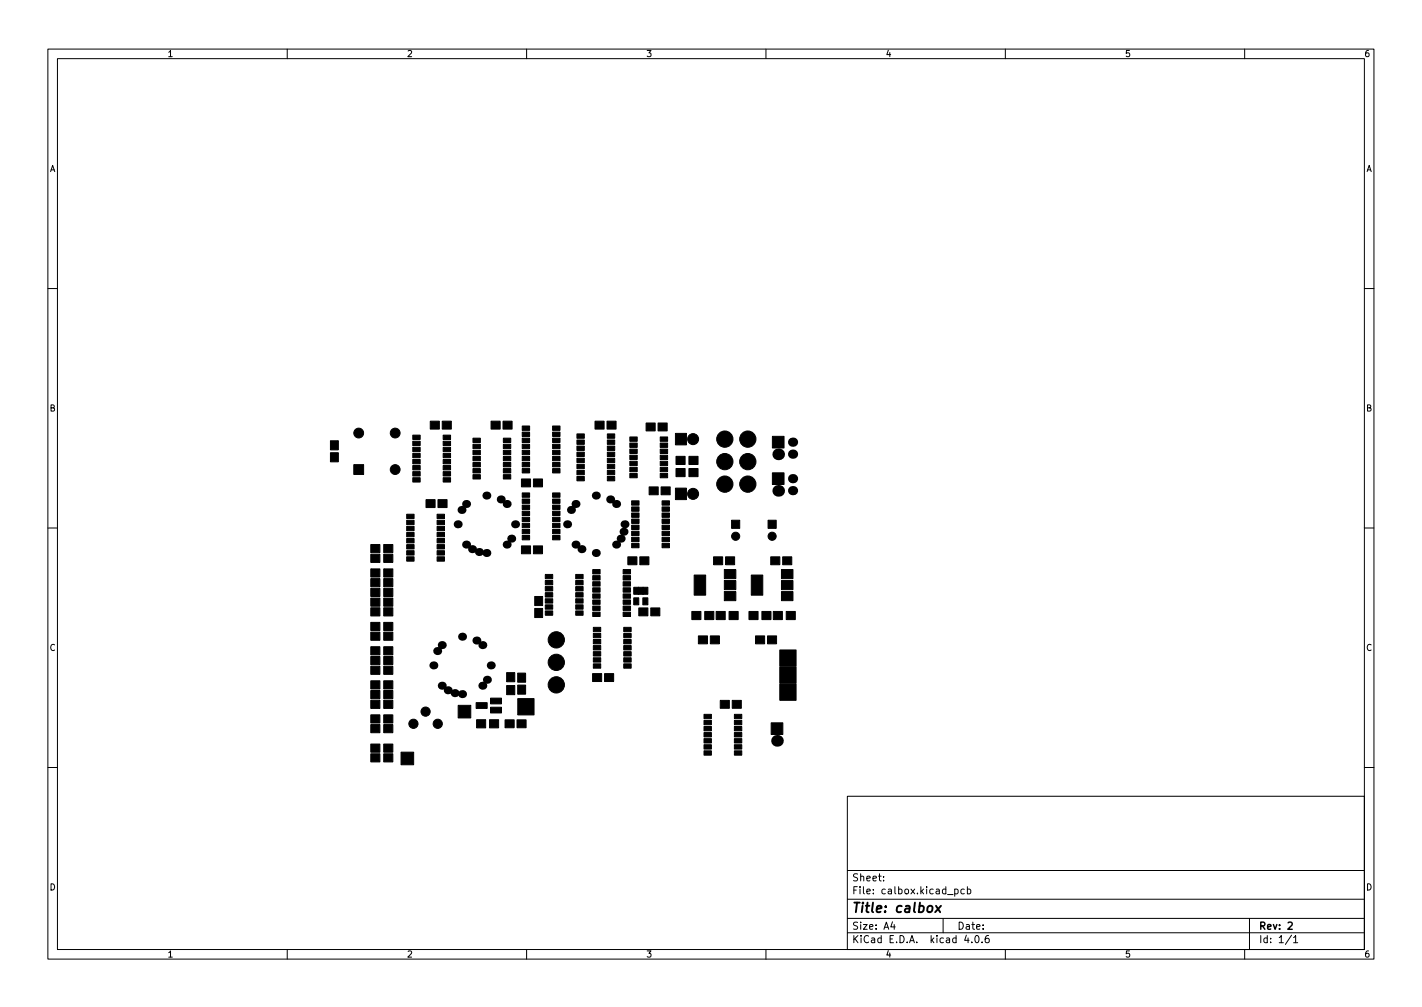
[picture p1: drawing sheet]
<svg xmlns="http://www.w3.org/2000/svg" width="297mm" height="210mm" viewBox="0 0 297 210" stroke-linecap="round" stroke-linejoin="round" font-family="sans-serif">
<defs><g id="words">
<text font-size="2.8" x="178" y="190.6">Title: calbox</text>
<g font-size="2.1">
<text x="178" y="184">Sheet:</text>
<text x="178" y="186.7">File: calbox.kicad_pcb</text>
<text x="178" y="196.9">KiCad E.D.A. kicad 4.0.6</text>
<text x="178" y="194.1">Size: A4</text>
<text x="200" y="194.1">Date:</text>
<text x="263" y="194.1">Rev: 2</text>
<text x="263" y="196.9">Id: 1/1</text>
</g>
<g font-size="1.8">
<text x="35" y="11.9">1</text>
<text x="85" y="11.9">2</text>
<text x="135" y="11.9">3</text>
<text x="185" y="11.9">4</text>
<text x="235" y="11.9">5</text>
<text x="285" y="11.9">6</text>
<text x="10.3" y="35.9">A</text>
<text x="285.3" y="35.9">A</text>
<text x="10.3" y="85.9">B</text>
<text x="285.3" y="85.9">B</text>
<text x="10.3" y="135.9">C</text>
<text x="285.3" y="135.9">C</text>
<text x="10.3" y="185.9">D</text>
<text x="285.3" y="185.9">D</text>
<text x="35" y="199.9">1</text>
<text x="85" y="199.9">2</text>
<text x="135" y="199.9">3</text>
<text x="185" y="199.9">4</text>
<text x="235" y="199.9">5</text>
<text x="285" y="199.9">6</text>
</g>
</g></defs>
<g fill="none" stroke="#000" stroke-width=".21">
<path d="M10 10.2h277v190.1h-277zM12 12.2h273v186.1h-273zM60 10.2v2M110 10.2v2M160 10.2v2M210 10.2v2M260 10.2v2M10 60.2h2M285 60.2h2M10 110.2h2M285 110.2h2M10 160.2h2"/>
<path d="M177 166.3h108v32h-108zM285 160.2h2M60 198.3v2M110 198.3v2M160 198.3v2M177 194.8h108M177 191.8h108M177 187.8h108M177 181.8h108M184.6 183.8v.1M184.6 183v.1M186.4 192.5l-.3 1h.9"/>
<path d="M186.8 193v1M197 191.8v3M199.4 185.7l.5-.1 .2 .3-.1 .7h-.6M199.4 185.6v1.5M201.4 185.7l-.4-.1-.3 .3 .2 .7h.5M201.9 195.3l-.4 1h.9M202.1 185.7l.4-.1 .3 .3-.2 .7h-.5M202.1 185.1v1.5M203 196.7v.1M203.9 195.4l.1-.1a.8 .8 0 0 1 .5 .8 .8 .8 0 0 1-.5 .7 1 1 0 0 1-.1-1.4zM205.1 196.7v.1M206.5 195.3l-.4 .1a1.01 1.01 0 0 0 0 1.4l.5-.1v-.5l-.2-.3-.5 .1-.1 .2"/>
<path d="M210 198.3v2M260 198.3v2M261 191.8v6.5M269.8 195.3l-1.3 1.9M270.2 195.8l.4-.5v1.5M270.2 196.8h.9"/>
</g>
<path d="M269.1 192.7l.5-.2 .3 .5-.9 1h.9" fill="none" stroke="#000" stroke-width=".3"/>
<path d="M195.5 189.1l.9 1.4M196.6 189.1l-1.3 1.4" fill="none" stroke="#000" stroke-width=".4"/>
<g fill="#000" stroke="#000" stroke-width=".21">
<path d="M69 92h1.7v1.9h-1.7zM69 94.5h1.7v1.9h-1.7zM73.9 97h2.1v2.1h-2.1zM86.2 99.7h1.6v1h-1.6zM86.2 98.5h1.6v.9h-1.6zM86.2 97.2h1.6v.9h-1.6zM86.2 95.9h1.6v.9h-1.6zM86.2 94.7h1.6v.9h-1.6zM86.2 93.4h1.6v.9h-1.6zM86.2 92.1h1.6v.9h-1.6zM86.2 90.9h1.6v.9h-1.6zM89.9 87.9h1.9v1.7h-1.9z"/>
<path d="M92.6 90.9h1.5v.9h-1.5zM92.6 93.4h1.5v.9h-1.5zM92.6 94.7h1.5v.9h-1.5zM92.6 95.9h1.5v.9h-1.5zM92.6 97.2h1.5v.9h-1.5zM92.6 98.5h1.5v.9h-1.5zM92.6 99.7h1.5v1h-1.5zM92.6 92.1h1.5v.9h-1.5zM92.4 87.9h1.9v1.7h-1.9zM98.8 91.5h1.5v.9h-1.5zM98.8 92.8h1.5v.9h-1.5zM98.8 94h1.5v.9h-1.5z"/>
<path d="M98.8 95.3h1.5v.9h-1.5zM98.8 96.6h1.5v.9h-1.5zM98.8 97.8h1.5v.9h-1.5zM98.8 99.1h1.5v.9h-1.5zM102.6 87.9h1.9v1.7h-1.9zM105.1 99.1h1.6v.9h-1.6zM105.1 97.8h1.6v.9h-1.6zM105.1 95.3h1.6v.9h-1.6zM105.1 94h1.6v.9h-1.6zM105.1 92.8h1.6v.9h-1.6zM105.1 91.5h1.6v.9h-1.6zM105.1 96.6h1.6v.9h-1.6z"/>
<path d="M105.1 87.9h1.9v1.7h-1.9zM109.1 97.8h1.5v.9h-1.5zM109.1 95.3h1.5v.9h-1.5zM109.1 94h1.5v.9h-1.5zM109.1 92.8h1.5v.9h-1.5zM109.1 91.5h1.5v.9h-1.5zM109.1 90.2h1.5v.9h-1.5zM109.1 88.9h1.5v1h-1.5zM109.1 96.6h1.5v.9h-1.5zM115.4 88.9h1.6v1h-1.6zM115.4 90.2h1.6v.9h-1.6zM115.4 91.5h1.6v.9h-1.6z"/>
<path d="M115.4 92.8h1.6v.9h-1.6zM115.4 94h1.6v.9h-1.6zM115.4 95.3h1.6v.9h-1.6zM115.4 96.6h1.6v.9h-1.6zM115.4 97.8h1.6v.9h-1.6zM120.5 99.5h1.6v.9h-1.6zM120.5 98.2h1.6v.9h-1.6zM120.5 96.9h1.6v1h-1.6zM120.5 95.7h1.6v.9h-1.6zM120.5 94.4h1.6v.9h-1.6zM120.5 93.1h1.6v.9h-1.6zM120.5 91.9h1.6v.9h-1.6z"/>
<path d="M120.5 90.6h1.6v.9h-1.6zM124.3 87.9h1.9v1.7h-1.9zM126.9 90.6h1.5v.9h-1.5zM126.9 93.1h1.5v.9h-1.5zM126.9 94.4h1.5v.9h-1.5zM126.9 95.7h1.5v.9h-1.5zM126.9 96.9h1.5v1h-1.5zM126.9 98.2h1.5v.9h-1.5zM126.9 99.5h1.5v.9h-1.5zM126.9 91.9h1.5v.9h-1.5zM126.8 87.9h1.9v1.7h-1.9zM131.6 91.2h1.5v.9h-1.5z"/>
<path d="M131.6 92.5h1.5v.9h-1.5zM131.6 93.8h1.5v.9h-1.5zM131.6 95h1.5v1h-1.5zM131.6 96.3h1.5v.9h-1.5zM131.6 97.6h1.5v.9h-1.5zM131.6 98.9h1.5v.9h-1.5zM135 88.3h1.9v1.7h-1.9zM137.9 98.9h1.6v.9h-1.6zM137.9 97.6h1.6v.9h-1.6zM137.9 95h1.6v1h-1.6zM137.9 93.8h1.6v.9h-1.6zM137.9 92.5h1.6v.9h-1.6z"/>
<path d="M137.9 91.2h1.6v.9h-1.6zM137.9 96.3h1.6v.9h-1.6zM137.5 88.3h1.9v1.7h-1.9zM141.2 97.8h1.9v1.7h-1.9zM141.2 95.3h1.9v1.7h-1.9zM141.1 90.5h2.3v2.4h-2.3zM143.9 97.8h1.9v1.7h-1.9zM143.9 95.3h1.9v1.7h-1.9zM161.3 91.1h2.5v2.4h-2.5zM77.5 115.7h1.9v1.7h-1.9zM77.5 118.8h1.9v1.7h-1.9zM77.5 113.7h1.9v1.7h-1.9z"/>
<path d="M80.2 115.7h1.9v1.7h-1.9zM80.2 118.8h1.9v1.7h-1.9zM80.2 113.7h1.9v1.7h-1.9zM85 116.3h1.5v.9h-1.5zM85 115h1.5v.9h-1.5zM85 113.7h1.5v.9h-1.5zM85 112.4h1.5v1h-1.5zM85 111.2h1.5v.9h-1.5zM85 109.9h1.5v.9h-1.5zM85 108.6h1.5v.9h-1.5zM85 107.4h1.5v.9h-1.5zM89 104.3h1.9v1.7h-1.9z"/>
<path d="M91.3 107.4h1.5v.9h-1.5zM91.3 109.9h1.5v.9h-1.5zM91.3 111.2h1.5v.9h-1.5zM91.3 112.4h1.5v1h-1.5zM91.3 113.7h1.5v.9h-1.5zM91.3 115h1.5v.9h-1.5zM91.3 116.3h1.5v.9h-1.5zM91.3 108.6h1.5v.9h-1.5zM91.5 104.3h1.9v1.7h-1.9zM108.9 100h1.9v1.7h-1.9zM108.9 114h1.9v1.6h-1.9zM109.1 111.8h1.5v.9h-1.5z"/>
<path d="M109.1 109.3h1.5v.9h-1.5zM109.1 108h1.5v.9h-1.5zM109.1 106.7h1.5v.9h-1.5zM109.1 105.5h1.5v.9h-1.5zM109.1 104.2h1.5v.9h-1.5zM109.1 102.9h1.5v.9h-1.5zM109.1 110.5h1.5v.9h-1.5zM111.4 100h1.9v1.7h-1.9zM111.4 114h1.9v1.6h-1.9zM115.4 102.9h1.6v.9h-1.6zM115.4 104.2h1.6v.9h-1.6zM115.4 105.5h1.6v.9h-1.6z"/>
<path d="M115.4 106.7h1.6v.9h-1.6zM115.4 108h1.6v.9h-1.6zM115.4 109.3h1.6v.9h-1.6zM115.4 110.5h1.6v.9h-1.6zM115.4 111.8h1.6v.9h-1.6zM123.8 118.9h1.6v.9h-1.6zM130.2 118.9h1.5v.9h-1.5zM131.2 116.3h1.9v1.6h-1.9zM131.9 113.5h1.6v.9h-1.6zM131.9 112.2h1.6v.9h-1.6zM131.9 110.9h1.6v.9h-1.6zM131.9 109.6h1.6v1h-1.6z"/>
<path d="M131.9 108.4h1.6v.9h-1.6zM131.9 107.1h1.6v.9h-1.6zM131.9 105.8h1.6v.9h-1.6zM131.9 104.6h1.6v.9h-1.6zM133.6 116.3h1.9v1.6h-1.9zM135.6 101.7h1.9v1.6h-1.9zM138.3 104.6h1.5v.9h-1.5zM138.3 107.1h1.5v.9h-1.5zM138.3 108.4h1.5v.9h-1.5zM138.3 109.6h1.5v1h-1.5zM138.3 110.9h1.5v.9h-1.5zM138.3 112.2h1.5v.9h-1.5z"/>
<path d="M138.3 113.5h1.5v.9h-1.5zM138.3 105.8h1.5v.9h-1.5zM138.1 101.7h1.9v1.6h-1.9zM141.1 101.9h2.3v2.4h-2.3zM149.1 116.3h1.9v1.6h-1.9zM152.8 108.6h1.7v1.7h-1.7zM151.6 116.3h1.9v1.6h-1.9zM151.3 118.9h2.4v1.9h-2.4zM160.4 108.6h1.7v1.7h-1.7zM161.3 98.7h2.5v2.5h-2.5zM161 116.3h1.9v1.6h-1.9zM163.5 116.3h1.9v1.6h-1.9z"/>
<path d="M163.2 118.9h2.4v1.9h-2.4zM77.5 120.8h1.9v1.7h-1.9zM77.5 126.9h1.9v1.7h-1.9zM77.5 124.9h1.9v1.7h-1.9zM77.5 132h1.9v1.7h-1.9zM77.5 137.1h1.9v1.7h-1.9zM77.5 122.8h1.9v1.7h-1.9zM77.5 130h1.9v1.7h-1.9zM77.5 135h1.9v1.7h-1.9zM80.2 120.8h1.9v1.7h-1.9zM80.2 126.9h1.9v1.7h-1.9zM80.2 124.9h1.9v1.7h-1.9z"/>
<path d="M80.2 132h1.9v1.7h-1.9zM80.2 137.1h1.9v1.7h-1.9zM80.2 122.8h1.9v1.7h-1.9zM80.2 130h1.9v1.7h-1.9zM80.2 135h1.9v1.7h-1.9zM111.7 127h1.6v1.9h-1.6zM111.7 124.5h1.6v1.9h-1.6zM113.9 119.9h1.6v.9h-1.6zM113.9 121.2h1.6v.9h-1.6zM113.9 123.7h1.6v1h-1.6zM113.9 125h1.6v.9h-1.6zM113.9 126.3h1.6v.9h-1.6z"/>
<path d="M113.9 127.6h1.6v.9h-1.6zM113.9 122.5h1.6v.9h-1.6zM120.3 127.6h1.5v.9h-1.5zM120.3 126.3h1.5v.9h-1.5zM120.3 125h1.5v.9h-1.5zM120.3 123.7h1.5v1h-1.5zM120.3 122.5h1.5v.9h-1.5zM120.3 121.2h1.5v.9h-1.5zM120.3 119.9h1.5v.9h-1.5zM123.8 127.8h1.6v.9h-1.6zM123.8 126.5h1.6v.9h-1.6zM123.8 125.3h1.6v.9h-1.6z"/>
<path d="M123.8 124h1.6v.9h-1.6zM123.8 122.7h1.6v.9h-1.6zM123.8 121.5h1.6v.9h-1.6zM123.8 120.2h1.6v.9h-1.6zM123.9 131h1.6v.9h-1.6zM123.9 132.3h1.6v.9h-1.6zM123.9 134.8h1.6v.9h-1.6zM123.9 136.1h1.6v.9h-1.6zM123.9 137.3h1.6v.9h-1.6zM123.9 138.6h1.6v.9h-1.6zM123.9 133.5h1.6v.9h-1.6zM130.2 121.5h1.5v.9h-1.5z"/>
<path d="M130.2 122.7h1.5v.9h-1.5zM130.2 124h1.5v.9h-1.5zM130.2 125.3h1.5v.9h-1.5zM130.2 126.5h1.5v.9h-1.5zM130.2 127.8h1.5v.9h-1.5zM130.2 120.2h1.5v.9h-1.5zM130.3 138.6h1.5v.9h-1.5zM130.3 137.3h1.5v.9h-1.5zM130.3 136.1h1.5v.9h-1.5zM130.3 134.8h1.5v.9h-1.5zM130.3 133.5h1.5v.9h-1.5zM130.3 132.3h1.5v.9h-1.5z"/>
<path d="M130.3 131h1.5v.9h-1.5zM132.4 122.6h1v1.5h-1zM132.4 124.8h1v1.5h-1zM133.3 122.6h1.1v1.5h-1.1zM133.4 126.9h1.9v1.7h-1.9zM134.3 122.6h1v1.5h-1zM134.3 124.8h1v1.5h-1zM135.9 126.9h1.9v1.7h-1.9zM144.5 127.7h1.9v1.7h-1.9zM145.9 132.8h1.9v1.6h-1.9zM147.2 127.7h1.9v1.7h-1.9zM145 120.1h2.4v4.2h-2.4z"/>
<path d="M148.4 132.8h1.9v1.6h-1.9zM149.6 127.7h1.9v1.7h-1.9zM152.3 127.7h1.9v1.7h-1.9zM151.3 121.2h2.4v1.9h-2.4zM151.3 123.5h2.4v1.9h-2.4zM156.5 127.7h1.8v1.7h-1.8zM157.8 132.8h1.9v1.6h-1.9zM159.2 127.7h1.8v1.7h-1.8zM156.9 120.1h2.4v4.2h-2.4zM160.3 132.8h1.9v1.6h-1.9zM161.5 127.7h1.9v1.7h-1.9zM162.9 135.7h3.4v3.4h-3.4z"/>
<path d="M164.2 127.7h1.9v1.7h-1.9zM163.2 121.2h2.4v1.9h-2.4zM163.2 123.5h2.4v1.9h-2.4zM77.5 146.2h1.9v1.7h-1.9zM77.5 139.1h1.9v1.7h-1.9zM77.5 144.2h1.9v1.7h-1.9zM77.5 151.3h1.9v1.7h-1.9zM77.5 157.4h1.9v1.7h-1.9zM77.5 142.1h1.9v1.7h-1.9zM77.5 149.3h1.9v1.7h-1.9zM77.5 155.4h1.9v1.7h-1.9zM80.2 146.2h1.9v1.7h-1.9z"/>
<path d="M80.2 139.1h1.9v1.7h-1.9zM80.2 144.2h1.9v1.7h-1.9zM80.2 151.3h1.9v1.7h-1.9zM80.2 157.4h1.9v1.7h-1.9zM80.2 142.1h1.9v1.7h-1.9zM80.2 149.3h1.9v1.7h-1.9zM80.2 155.4h1.9v1.7h-1.9zM83.8 157h2.6v2.7h-2.6zM95.7 147.3h2.6v2.6h-2.6zM99.6 150.3h1.9v1.7h-1.9zM99.5 146.7h2.3v1.2h-2.3zM102.3 150.3h1.9v1.7h-1.9z"/>
<path d="M102.5 147.7h2.3v1.2h-2.3zM102.5 145.8h2.3v1.2h-2.3zM105.5 150.3h1.9v1.6h-1.9zM105.8 143.1h1.7v1.9h-1.7zM105.8 140.4h1.7v1.9h-1.7zM108 150.3h1.9v1.6h-1.9zM108.2 145.9h3.4v3.4h-3.4zM108.1 143h1.7v1.9h-1.7zM108.1 140.5h1.7v1.9h-1.7zM123.8 140.6h1.9v1.7h-1.9zM126.3 140.6h1.9v1.7h-1.9zM147.1 149.1h1.5v1h-1.5z"/>
<path d="M147.1 150.4h1.5v.9h-1.5zM147.1 151.7h1.5v.9h-1.5zM147.1 153h1.5v.9h-1.5zM147.1 154.2h1.5v.9h-1.5zM147.1 155.5h1.5v.9h-1.5zM147.1 156.8h1.5v.9h-1.5zM150.5 146.2h1.9v1.7h-1.9zM153.4 156.8h1.5v.9h-1.5zM153.4 155.5h1.5v.9h-1.5zM153.4 153h1.5v.9h-1.5zM153.4 151.7h1.5v.9h-1.5zM153.4 150.4h1.5v.9h-1.5z"/>
<path d="M153.4 149.1h1.5v1h-1.5zM153.4 154.2h1.5v.9h-1.5zM153 146.2h1.9v1.7h-1.9zM161.1 150.9h2.4v2.5h-2.4zM162.9 139.3h3.4v3.4h-3.4zM162.9 142.8h3.4v3.4h-3.4z"/>
<circle cx="74.9" cy="90.4" r="1.03"/>
<circle cx="82.6" cy="98" r="1.03"/>
<circle cx="82.6" cy="90.4" r="1.03"/>
<circle cx="144.8" cy="91.7" r="1.15"/>
<circle cx="151.4" cy="96.4" r="1.7"/>
<circle cx="151.4" cy="91.7" r="1.7"/>
<circle cx="156.2" cy="96.4" r="1.7"/>
<circle cx="156.2" cy="91.7" r="1.7"/>
<circle cx="144.8" cy="103.1" r="1.15"/>
<circle cx="151.4" cy="101.1" r="1.7"/>
<circle cx="153.7" cy="112" r=".85"/>
<circle cx="156.2" cy="101.1" r="1.7"/>
<circle cx="161.3" cy="112" r=".85"/>
<circle cx="116.2" cy="138.3" r="1.7"/>
<circle cx="116.2" cy="133.6" r="1.7"/>
<circle cx="86.4" cy="151.1" r=".96"/>
<circle cx="88.9" cy="148.6" r=".96"/>
<circle cx="91.4" cy="151.1" r=".96"/>
<circle cx="116.2" cy="143" r="1.7"/>
</g>
<g fill="#000">
<circle cx="162.6" cy="94.9" r="1.22"/>
<circle cx="165.6" cy="92.3" r=".96"/>
<circle cx="165.6" cy="94.8" r=".96"/>
<circle cx="165.6" cy="99.9" r=".96"/>
<circle cx="95.6" cy="109.5" r=".83"/>
<circle cx="96.4" cy="106.5" r=".83"/>
<circle cx="97.4" cy="113.7" r=".83"/>
<circle cx="97.4" cy="105.2" r=".83"/>
<circle cx="98.6" cy="114.7" r=".83"/>
<circle cx="100" cy="115.3" r=".83"/>
<circle cx="101.6" cy="103.5" r=".83"/>
<circle cx="101.6" cy="115.5" r=".83"/>
<circle cx="104.6" cy="104.3" r=".83"/>
<circle cx="105.8" cy="105.2" r=".83"/>
<circle cx="105.8" cy="113.7" r=".83"/>
<circle cx="106.8" cy="112.5" r=".83"/>
<circle cx="107.6" cy="109.5" r=".83"/>
<circle cx="118.5" cy="109.5" r=".83"/>
<circle cx="119.3" cy="106.5" r=".83"/>
<circle cx="120.2" cy="113.7" r=".83"/>
<circle cx="120.2" cy="105.2" r=".83"/>
<circle cx="121.5" cy="114.7" r=".83"/>
<circle cx="124.5" cy="115.5" r=".83"/>
<circle cx="124.5" cy="103.5" r=".83"/>
<circle cx="127.5" cy="104.3" r=".83"/>
<circle cx="128.7" cy="113.7" r=".83"/>
<circle cx="128.7" cy="105.2" r=".83"/>
<circle cx="129.7" cy="112.5" r=".83"/>
<circle cx="130.3" cy="111" r=".83"/>
<circle cx="130.5" cy="109.5" r=".83"/>
<circle cx="162.6" cy="102.5" r="1.22"/>
<circle cx="165.6" cy="102.4" r=".96"/>
<circle cx="90.5" cy="138.9" r=".83"/>
<circle cx="91.3" cy="135.9" r=".83"/>
<circle cx="92.3" cy="134.7" r=".83"/>
<circle cx="96.5" cy="132.9" r=".83"/>
<circle cx="99.5" cy="133.7" r=".83"/>
<circle cx="100.8" cy="134.7" r=".83"/>
<circle cx="102.5" cy="138.9" r=".83"/>
<circle cx="92.3" cy="143.2" r=".83"/>
<circle cx="93.5" cy="144.1" r=".83"/>
<circle cx="95" cy="144.7" r=".83"/>
<circle cx="96.5" cy="144.9" r=".83"/>
<circle cx="100.8" cy="143.2" r=".83"/>
<circle cx="101.7" cy="141.9" r=".83"/>
<circle cx="162.3" cy="154.7" r="1.22"/>
</g>
<use href="#words"/>
</svg>
